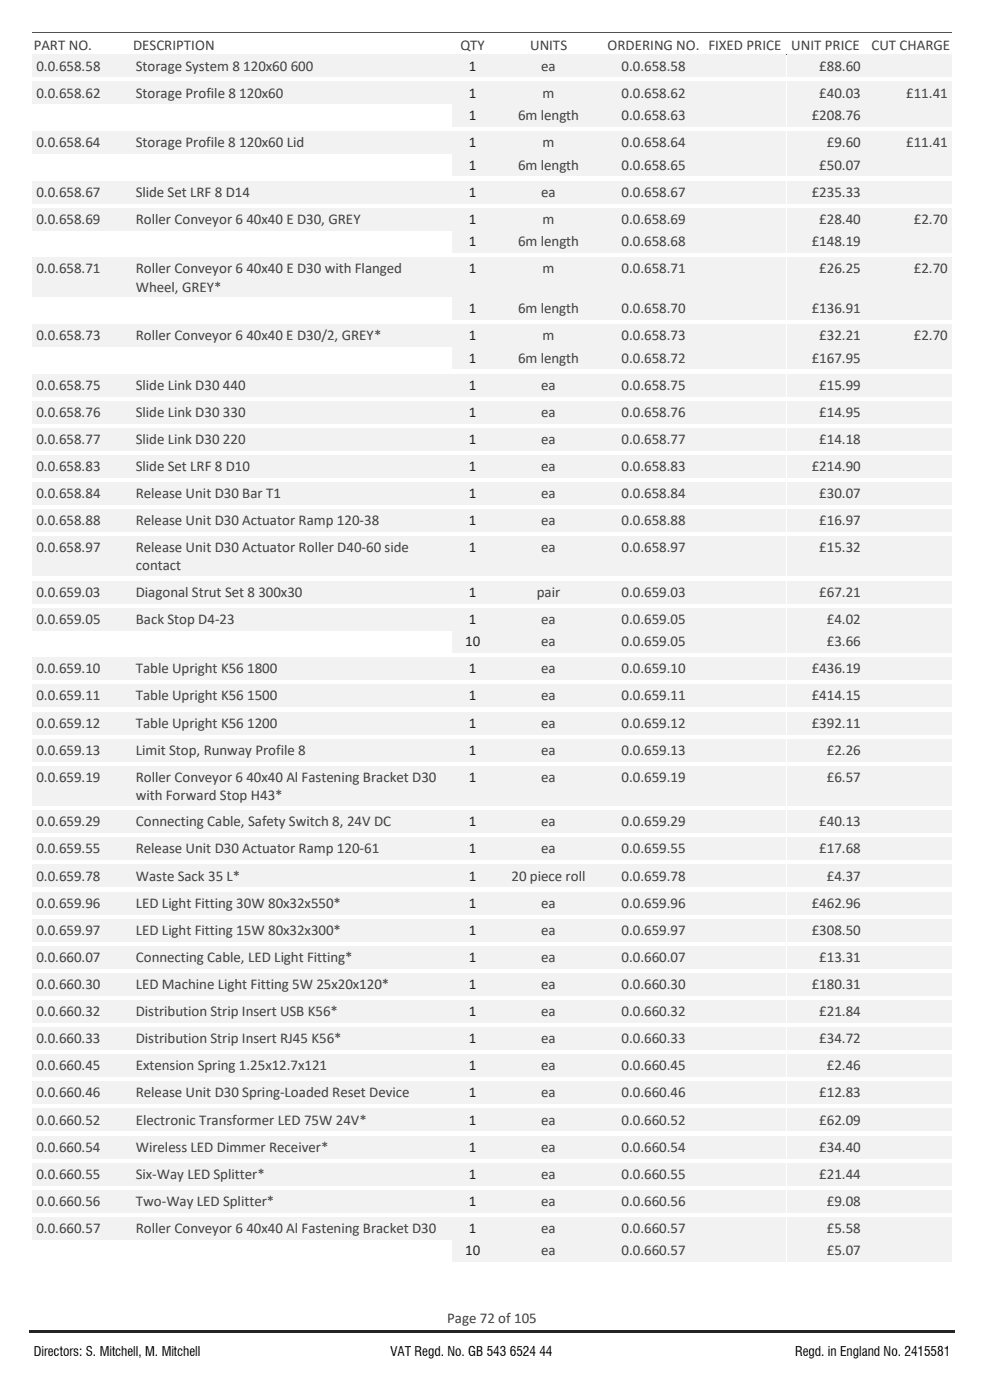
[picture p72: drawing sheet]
<svg xmlns="http://www.w3.org/2000/svg" width="210mm" height="297mm" viewBox="0 0 210 297" stroke-linecap="round" stroke-linejoin="round" font-family="sans-serif">
<defs><g id="words">
<g font-size="3.2" fill="#404040">
<text x="7.1" y="10.7">PART NO.</text>
<text x="28.2" y="10.7">DESCRIPTION</text>
<text x="97.6" y="10.7">QTY</text>
<text x="112.3" y="10.7">UNITS</text>
<text x="128.7" y="10.7">ORDERING NO. FIXED PRICE UNIT PRICE</text>
<text x="184.7" y="10.7">CUT CHARGE</text>
<text x="7.7" y="15">0.0.658.58</text>
<text x="28.8" y="15">Storage System 8 120x60 600</text>
<text x="114.7" y="15">ea</text>
<text x="131.7" y="15">0.0.658.58</text>
<text x="173.6" y="15">£88.60</text>
<text x="7.7" y="20.7">0.0.658.62</text>
<text x="28.8" y="20.7">Storage Profile 8 120x60</text>
<text x="115" y="20.7">m</text>
<text x="131.7" y="20.7">0.0.658.62</text>
<text x="173.6" y="20.7">£40.03</text>
<text x="192" y="20.7">£11.41</text>
<text x="109.8" y="25.5">6m length</text>
<text x="131.7" y="25.5">0.0.658.63</text>
<text x="172" y="25.5">£208.76</text>
<text x="7.7" y="31.2">0.0.658.64</text>
<text x="28.8" y="31.2">Storage Profile 8 120x60 Lid</text>
<text x="109.8" y="36">6m length</text>
<text x="115" y="31.2">m</text>
<text x="131.7" y="31.2">0.0.658.64</text>
<text x="131.7" y="36">0.0.658.65</text>
<text x="173.6" y="36">£50.07</text>
<text x="175.2" y="31.2">£9.60</text>
<text x="192" y="31.2">£11.41</text>
<text x="7.7" y="41.7">0.0.658.67</text>
<text x="28.8" y="41.7">Slide Set LRF 8 D14</text>
<text x="114.7" y="41.7">ea</text>
<text x="131.7" y="41.7">0.0.658.67</text>
<text x="172" y="41.7">£235.33</text>
<text x="7.7" y="47.5">0.0.658.69</text>
<text x="28.8" y="47.5">Roller Conveyor 6 40x40 E D30, GREY</text>
<text x="115" y="47.5">m</text>
<text x="131.7" y="47.5">0.0.658.69</text>
<text x="173.6" y="47.5">£28.40</text>
<text x="193.6" y="47.5">£2.70</text>
<text x="109.8" y="52.2">6m length</text>
<text x="131.7" y="52.2">0.0.658.68</text>
<text x="172" y="52.2">£148.19</text>
<text x="7.7" y="58">0.0.658.71</text>
<text x="28.8" y="58">Roller Conveyor 6 40x40 E D30 with Flanged</text>
<text x="115" y="58">m</text>
<text x="131.7" y="58">0.0.658.71</text>
<text x="173.6" y="58">£26.25</text>
<text x="193.6" y="58">£2.70</text>
<text x="28.8" y="61.8">Wheel, GREY*</text>
<text x="109.8" y="66.4">6m length</text>
<text x="131.7" y="66.4">0.0.658.70</text>
<text x="172" y="66.4">£136.91</text>
<text x="7.7" y="72.2">0.0.658.73</text>
<text x="28.8" y="72.2">Roller Conveyor 6 40x40 E D30/2, GREY*</text>
<text x="109.8" y="76.9">6m length</text>
<text x="115" y="72.2">m</text>
<text x="131.7" y="72.2">0.0.658.73</text>
<text x="131.7" y="76.9">0.0.658.72</text>
<text x="172" y="76.9">£167.95</text>
<text x="173.6" y="72.2">£32.21</text>
<text x="193.6" y="72.2">£2.70</text>
<text x="7.7" y="82.7">0.0.658.75</text>
<text x="28.8" y="82.7">Slide Link D30 440</text>
<text x="114.7" y="82.7">ea</text>
<text x="131.7" y="82.7">0.0.658.75</text>
<text x="173.6" y="82.7">£15.99</text>
<text x="7.7" y="88.4">0.0.658.76</text>
<text x="28.8" y="88.4">Slide Link D30 330</text>
<text x="114.7" y="88.4">ea</text>
<text x="131.7" y="88.4">0.0.658.76</text>
<text x="173.6" y="88.4">£14.95</text>
<text x="7.7" y="94.1">0.0.658.77</text>
<text x="28.8" y="94.1">Slide Link D30 220</text>
<text x="114.7" y="94.1">ea</text>
<text x="131.7" y="94.1">0.0.658.77</text>
<text x="173.6" y="94.1">£14.18</text>
<text x="7.7" y="99.9">0.0.658.83</text>
<text x="28.8" y="99.9">Slide Set LRF 8 D10</text>
<text x="114.7" y="99.9">ea</text>
<text x="131.7" y="99.9">0.0.658.83</text>
<text x="172" y="99.9">£214.90</text>
<text x="7.7" y="105.7">0.0.658.84</text>
<text x="28.8" y="105.7">Release Unit D30 Bar T1</text>
<text x="114.7" y="105.7">ea</text>
<text x="131.7" y="105.7">0.0.658.84</text>
<text x="173.6" y="105.7">£30.07</text>
<text x="7.7" y="111.4">0.0.658.88</text>
<text x="28.8" y="111.4">Release Unit D30 Actuator Ramp 120-38</text>
<text x="114.7" y="111.4">ea</text>
<text x="131.7" y="111.4">0.0.658.88</text>
<text x="173.6" y="111.4">£16.97</text>
<text x="7.7" y="117.1">0.0.658.97</text>
<text x="28.8" y="117.1">Release Unit D30 Actuator Roller D40-60 side</text>
<text x="114.7" y="117.1">ea</text>
<text x="131.7" y="117.1">0.0.658.97</text>
<text x="173.6" y="117.1">£15.32</text>
<text x="28.8" y="121">contact</text>
<text x="7.7" y="126.6">0.0.659.03</text>
<text x="28.8" y="126.6">Diagonal Strut Set 8 300x30</text>
<text x="113.7" y="126.6">pair</text>
<text x="131.7" y="126.6">0.0.659.03</text>
<text x="173.6" y="126.6">£67.21</text>
<text x="7.7" y="132.3">0.0.659.05</text>
<text x="28.8" y="132.3">Back Stop D4-23</text>
<text x="114.7" y="132.3">ea</text>
<text x="114.7" y="137.1">ea</text>
<text x="131.7" y="132.3">0.0.659.05</text>
<text x="131.7" y="137.1">0.0.659.05</text>
<text x="175.2" y="132.3">£4.02</text>
<text x="175.2" y="137.1">£3.66</text>
<text x="7.7" y="142.8">0.0.659.10</text>
<text x="28.8" y="142.8">Table Upright K56 1800</text>
<text x="114.7" y="142.8">ea</text>
<text x="131.7" y="142.8">0.0.659.10</text>
<text x="172" y="142.8">£436.19</text>
<text x="7.7" y="148.6">0.0.659.11</text>
<text x="28.8" y="148.6">Table Upright K56 1500</text>
<text x="114.7" y="148.6">ea</text>
<text x="131.7" y="148.6">0.0.659.11</text>
<text x="172" y="148.6">£414.15</text>
<text x="7.7" y="154.4">0.0.659.12</text>
<text x="28.8" y="154.4">Table Upright K56 1200</text>
<text x="114.7" y="154.4">ea</text>
<text x="131.7" y="154.4">0.0.659.12</text>
<text x="172" y="154.4">£392.11</text>
<text x="7.7" y="160.1">0.0.659.13</text>
<text x="28.8" y="160.1">Limit Stop, Runway Profile 8</text>
<text x="114.7" y="160.1">ea</text>
<text x="131.7" y="160.1">0.0.659.13</text>
<text x="175.2" y="160.1">£2.26</text>
<text x="7.7" y="165.8">0.0.659.19</text>
<text x="28.8" y="165.8">Roller Conveyor 6 40x40 Al Fastening Bracket D30</text>
<text x="114.7" y="165.8">ea</text>
<text x="131.7" y="165.8">0.0.659.19</text>
<text x="175.2" y="165.8">£6.57</text>
<text x="28.8" y="169.7">with Forward Stop H43*</text>
<text x="7.7" y="175.3">0.0.659.29</text>
<text x="28.8" y="175.3">Connecting Cable, Safety Switch 8, 24V DC</text>
<text x="114.7" y="175.3">ea</text>
<text x="131.7" y="175.3">0.0.659.29</text>
<text x="173.6" y="175.3">£40.13</text>
<text x="7.7" y="181">0.0.659.55</text>
<text x="28.8" y="181">Release Unit D30 Actuator Ramp 120-61</text>
<text x="114.7" y="181">ea</text>
<text x="131.7" y="181">0.0.659.55</text>
<text x="173.6" y="181">£17.68</text>
<text x="7.7" y="186.8">0.0.659.78</text>
<text x="28.8" y="186.8">Waste Sack 35 L*</text>
<text x="108.4" y="186.8">20 piece roll</text>
<text x="131.7" y="186.8">0.0.659.78</text>
<text x="175.2" y="186.8">£4.37</text>
<text x="7.7" y="192.6">0.0.659.96</text>
<text x="28.8" y="192.6">LED Light Fitting 30W 80x32x550*</text>
<text x="114.7" y="192.6">ea</text>
<text x="131.7" y="192.6">0.0.659.96</text>
<text x="172" y="192.6">£462.96</text>
<text x="7.7" y="198.3">0.0.659.97</text>
<text x="28.8" y="198.3">LED Light Fitting 15W 80x32x300*</text>
<text x="114.7" y="198.3">ea</text>
<text x="131.7" y="198.3">0.0.659.97</text>
<text x="172" y="198.3">£308.50</text>
<text x="7.7" y="204">0.0.660.07</text>
<text x="7.7" y="209.8">0.0.660.30</text>
<text x="28.8" y="204">Connecting Cable, LED Light Fitting*</text>
<text x="28.8" y="209.8">LED Machine Light Fitting 5W 25x20x120*</text>
<text x="114.7" y="204">ea</text>
<text x="114.7" y="209.8">ea</text>
<text x="131.7" y="204">0.0.660.07</text>
<text x="131.7" y="209.8">0.0.660.30</text>
<text x="172" y="209.8">£180.31</text>
<text x="173.6" y="204">£13.31</text>
<text x="7.7" y="215.6">0.0.660.32</text>
<text x="28.8" y="215.6">Distribution Strip Insert USB K56*</text>
<text x="114.7" y="215.6">ea</text>
<text x="131.7" y="215.6">0.0.660.32</text>
<text x="173.6" y="215.6">£21.84</text>
<text x="7.7" y="221.3">0.0.660.33</text>
<text x="28.8" y="221.3">Distribution Strip Insert RJ45 K56*</text>
<text x="114.7" y="221.3">ea</text>
<text x="131.7" y="221.3">0.0.660.33</text>
<text x="173.6" y="221.3">£34.72</text>
<text x="7.7" y="227">0.0.660.45</text>
<text x="28.8" y="227">Extension Spring 1.25x12.7x121</text>
<text x="114.7" y="227">ea</text>
<text x="131.7" y="227">0.0.660.45</text>
<text x="175.2" y="227">£2.46</text>
<text x="7.7" y="232.8">0.0.660.46</text>
<text x="28.8" y="232.8">Release Unit D30 Spring-Loaded Reset Device</text>
<text x="114.7" y="232.8">ea</text>
<text x="131.7" y="232.8">0.0.660.46</text>
<text x="173.6" y="232.8">£12.83</text>
<text x="7.7" y="238.5">0.0.660.52</text>
<text x="28.8" y="238.5">Electronic Transformer LED 75W 24V*</text>
<text x="114.7" y="238.5">ea</text>
<text x="131.7" y="238.5">0.0.660.52</text>
<text x="173.6" y="238.5">£62.09</text>
<text x="7.7" y="244.3">0.0.660.54</text>
<text x="28.8" y="244.3">Wireless LED Dimmer Receiver*</text>
<text x="114.7" y="244.3">ea</text>
<text x="131.7" y="244.3">0.0.660.54</text>
<text x="173.6" y="244.3">£34.40</text>
<text x="7.7" y="250">0.0.660.55</text>
<text x="28.8" y="250">Six-Way LED Splitter*</text>
<text x="114.7" y="250">ea</text>
<text x="131.7" y="250">0.0.660.55</text>
<text x="173.6" y="250">£21.44</text>
<text x="7.7" y="255.8">0.0.660.56</text>
<text x="28.8" y="255.8">Two-Way LED Splitter*</text>
<text x="114.7" y="255.8">ea</text>
<text x="131.7" y="255.8">0.0.660.56</text>
<text x="175.2" y="255.8">£9.08</text>
<text x="7.7" y="261.5">0.0.660.57</text>
<text x="28.8" y="261.5">Roller Conveyor 6 40x40 Al Fastening Bracket D30</text>
<text x="114.7" y="261.5">ea</text>
<text x="131.7" y="261.5">0.0.660.57</text>
<text x="175.2" y="261.5">£5.58</text>
<text x="114.7" y="266.3">ea</text>
<text x="131.7" y="266.3">0.0.660.57</text>
<text x="175.2" y="266.3">£5.07</text>
<text x="94.8" y="280.5">Page 72 of 105</text>
</g>
<g font-size="3.2" fill="#222a35">
<text x="99.4" y="15">1</text>
<text x="99.4" y="20.7">1</text>
<text x="99.4" y="25.5">1</text>
<text x="99.4" y="31.2">1</text>
<text x="99.4" y="36">1</text>
<text x="99.4" y="41.7">1</text>
<text x="99.4" y="47.5">1</text>
<text x="99.4" y="52.2">1</text>
<text x="99.4" y="58">1</text>
<text x="99.4" y="66.4">1</text>
<text x="99.4" y="72.2">1</text>
<text x="99.4" y="76.9">1</text>
<text x="99.4" y="82.7">1</text>
<text x="99.4" y="88.4">1</text>
<text x="99.4" y="94.1">1</text>
<text x="99.4" y="99.9">1</text>
<text x="99.4" y="105.7">1</text>
<text x="99.4" y="111.4">1</text>
<text x="99.4" y="117.1">1</text>
<text x="99.4" y="126.6">1</text>
<text x="98.6" y="137.1">10</text>
<text x="99.4" y="132.3">1</text>
<text x="99.4" y="142.8">1</text>
<text x="99.4" y="148.6">1</text>
<text x="99.4" y="154.4">1</text>
<text x="99.4" y="160.1">1</text>
<text x="99.4" y="165.8">1</text>
<text x="99.4" y="175.3">1</text>
<text x="99.4" y="181">1</text>
<text x="99.4" y="186.8">1</text>
<text x="99.4" y="192.6">1</text>
<text x="99.4" y="198.3">1</text>
<text x="99.4" y="204">1</text>
<text x="99.4" y="209.8">1</text>
<text x="99.4" y="215.6">1</text>
<text x="99.4" y="221.3">1</text>
<text x="99.4" y="227">1</text>
<text x="99.4" y="232.8">1</text>
<text x="99.4" y="238.5">1</text>
<text x="99.4" y="244.3">1</text>
<text x="99.4" y="250">1</text>
<text x="99.4" y="255.8">1</text>
<text x="99.4" y="261.5">1</text>
<text x="98.6" y="266.3">10</text>
</g>
<g font-size="2.8">
<text x="7.1" y="287.6">Directors: S. Mitchell, M. Mitchell</text>
<text x="82.7" y="287.6">VAT Regd. No. GB 543 6524 44</text>
<text x="168.5" y="287.6">Regd. in England No. 2415581</text>
</g>
</g></defs>
<path d="M104.5 6.9h23.5" fill="none" stroke="#404040" stroke-width=".21"/>
<path d="M104.5 6.9h23.5" fill="none" stroke="#404040" stroke-width=".21"/>
<path d="M104.5 11.6h23.5" fill="none" stroke="#404040" stroke-width=".21"/>
<path d="M104.5 11.6h23.5" fill="none" stroke="#404040" stroke-width=".21"/>
<path d="M6.8 6.9h21.2" fill="none" stroke="#404040" stroke-width=".21"/>
<path d="M6.8 6.9h21.2" fill="none" stroke="#404040" stroke-width=".21"/>
<path d="M6.8 11.6h21.2" fill="none" stroke="#404040" stroke-width=".21"/>
<path d="M6.8 11.6h21.2" fill="none" stroke="#404040" stroke-width=".21"/>
<path d="M95.8 6.9h8.8" fill="none" stroke="#404040" stroke-width=".21"/>
<path d="M95.8 6.9h8.8" fill="none" stroke="#404040" stroke-width=".21"/>
<path d="M95.8 11.6h8.8" fill="none" stroke="#404040" stroke-width=".21"/>
<path d="M95.8 11.6h8.8" fill="none" stroke="#404040" stroke-width=".21"/>
<path d="M183.2 6.9h18.5" fill="none" stroke="#404040" stroke-width=".21"/>
<path d="M183.2 6.9h18.5" fill="none" stroke="#404040" stroke-width=".21"/>
<path d="M183.2 11.6h18.5" fill="none" stroke="#404040" stroke-width=".21"/>
<path d="M183.2 11.6h18.5" fill="none" stroke="#404040" stroke-width=".21"/>
<path d="M166.6 6.9h16.7" fill="none" stroke="#404040" stroke-width=".21"/>
<path d="M166.6 6.9h16.7" fill="none" stroke="#404040" stroke-width=".21"/>
<path d="M166.6 11.6h16.7" fill="none" stroke="#404040" stroke-width=".21"/>
<path d="M166.6 11.6h16.7" fill="none" stroke="#404040" stroke-width=".21"/>
<path d="M149 6.9h17.7" fill="none" stroke="#404040" stroke-width=".21"/>
<path d="M149 6.9h17.7" fill="none" stroke="#404040" stroke-width=".21"/>
<path d="M149 11.6h17.7" fill="none" stroke="#404040" stroke-width=".21"/>
<path d="M149 11.6h17.7" fill="none" stroke="#404040" stroke-width=".21"/>
<path d="M127.9 6.9h21.1" fill="none" stroke="#404040" stroke-width=".21"/>
<path d="M127.9 6.9h21.1" fill="none" stroke="#404040" stroke-width=".21"/>
<path d="M127.9 11.6h21.1" fill="none" stroke="#404040" stroke-width=".21"/>
<path d="M127.9 11.6h21.1" fill="none" stroke="#404040" stroke-width=".21"/>
<path d="M27.9 6.9h68" fill="none" stroke="#404040" stroke-width=".21"/>
<path d="M27.9 6.9h68" fill="none" stroke="#404040" stroke-width=".21"/>
<path d="M27.9 11.6h68" fill="none" stroke="#404040" stroke-width=".21"/>
<path d="M27.9 11.6h68" fill="none" stroke="#404040" stroke-width=".21"/>
<g fill="#f2f2f2">
<path d="M6.9 11.6h21v4.7h-21z" fill-rule="evenodd"/>
<path d="M95.9 11.6h8.6v4.7h-8.6z" fill-rule="evenodd"/>
<path d="M128 11.6h21v4.7h-21z" fill-rule="evenodd"/>
<path d="M149 11.6h17.6v4.7h-17.6z" fill-rule="evenodd"/>
<path d="M166.7 11.6h16.5v4.7h-16.5z" fill-rule="evenodd"/>
<path d="M183.3 11.6h18.3v4.7h-18.3z" fill-rule="evenodd"/>
<path d="M28 11.6h67.8v4.7h-67.8z" fill-rule="evenodd"/>
<path d="M104.6 11.6h23.3v4.7h-23.3z" fill-rule="evenodd"/>
<path d="M6.9 17.4h21v4.7h-21z" fill-rule="evenodd"/>
<path d="M95.9 17.4h8.6v4.7h-8.6z" fill-rule="evenodd"/>
<path d="M128 17.4h21v4.7h-21z" fill-rule="evenodd"/>
<path d="M149 17.4h17.6v4.7h-17.6z" fill-rule="evenodd"/>
<path d="M166.7 17.4h16.5v4.7h-16.5z" fill-rule="evenodd"/>
<path d="M183.3 17.4h18.3v4.7h-18.3z" fill-rule="evenodd"/>
<path d="M28 17.4h67.8v4.7h-67.8z" fill-rule="evenodd"/>
<path d="M104.6 17.4h23.3v4.7h-23.3z" fill-rule="evenodd"/>
<path d="M95.9 22.1h8.6v4.7h-8.6z" fill-rule="evenodd"/>
<path d="M128 22.1h21v4.7h-21z" fill-rule="evenodd"/>
<path d="M149 22.1h17.6v4.7h-17.6z" fill-rule="evenodd"/>
<path d="M166.7 22.1h16.5v4.7h-16.5z" fill-rule="evenodd"/>
<path d="M183.3 22.1h18.3v4.7h-18.3z" fill-rule="evenodd"/>
<path d="M104.6 22.1h23.3v4.7h-23.3z" fill-rule="evenodd"/>
<path d="M6.9 27.9h21v4.7h-21z" fill-rule="evenodd"/>
<path d="M95.9 27.9h8.6v4.7h-8.6z" fill-rule="evenodd"/>
<path d="M128 27.9h21v4.7h-21z" fill-rule="evenodd"/>
<path d="M149 27.9h17.6v4.7h-17.6z" fill-rule="evenodd"/>
<path d="M166.7 27.9h16.5v4.7h-16.5z" fill-rule="evenodd"/>
<path d="M183.3 27.9h18.3v4.7h-18.3z" fill-rule="evenodd"/>
<path d="M28 27.9h67.8v4.7h-67.8z" fill-rule="evenodd"/>
<path d="M104.6 27.9h23.3v4.7h-23.3z" fill-rule="evenodd"/>
<path d="M95.9 32.7h8.6v4.6h-8.6z" fill-rule="evenodd"/>
<path d="M128 32.7h21v4.6h-21z" fill-rule="evenodd"/>
<path d="M149 32.7h17.6v4.6h-17.6z" fill-rule="evenodd"/>
<path d="M166.7 32.7h16.5v4.6h-16.5z" fill-rule="evenodd"/>
<path d="M183.3 32.7h18.3v4.6h-18.3z" fill-rule="evenodd"/>
<path d="M104.6 32.7h23.3v4.6h-23.3z" fill-rule="evenodd"/>
<path d="M6.9 38.4h21v4.7h-21z" fill-rule="evenodd"/>
<path d="M95.9 38.4h8.6v4.7h-8.6z" fill-rule="evenodd"/>
<path d="M128 38.4h21v4.7h-21z" fill-rule="evenodd"/>
<path d="M149 38.4h17.6v4.7h-17.6z" fill-rule="evenodd"/>
<path d="M166.7 38.4h16.5v4.7h-16.5z" fill-rule="evenodd"/>
<path d="M183.3 38.4h18.3v4.7h-18.3z" fill-rule="evenodd"/>
<path d="M28 38.4h67.8v4.7h-67.8z" fill-rule="evenodd"/>
<path d="M104.6 38.4h23.3v4.7h-23.3z" fill-rule="evenodd"/>
<path d="M6.9 44.1h21v4.7h-21z" fill-rule="evenodd"/>
<path d="M95.9 44.1h8.6v4.7h-8.6z" fill-rule="evenodd"/>
<path d="M128 44.1h21v4.7h-21z" fill-rule="evenodd"/>
<path d="M149 44.1h17.6v4.7h-17.6z" fill-rule="evenodd"/>
<path d="M166.7 44.1h16.5v4.7h-16.5z" fill-rule="evenodd"/>
<path d="M183.3 44.1h18.3v4.7h-18.3z" fill-rule="evenodd"/>
<path d="M28 44.1h67.8v4.7h-67.8z" fill-rule="evenodd"/>
<path d="M104.6 44.1h23.3v4.7h-23.3z" fill-rule="evenodd"/>
<path d="M95.9 48.9h8.6v4.7h-8.6z" fill-rule="evenodd"/>
<path d="M128 48.9h21v4.7h-21z" fill-rule="evenodd"/>
<path d="M149 48.9h17.6v4.7h-17.6z" fill-rule="evenodd"/>
<path d="M166.7 48.9h16.5v4.7h-16.5z" fill-rule="evenodd"/>
<path d="M183.3 48.9h18.3v4.7h-18.3z" fill-rule="evenodd"/>
<path d="M104.6 48.9h23.3v4.7h-23.3z" fill-rule="evenodd"/>
<path d="M6.9 54.6h21v8.4h-21z" fill-rule="evenodd"/>
<path d="M95.9 54.6h8.6v8.4h-8.6z" fill-rule="evenodd"/>
<path d="M128 54.6h21v8.4h-21z" fill-rule="evenodd"/>
<path d="M149 54.6h17.6v8.4h-17.6z" fill-rule="evenodd"/>
<path d="M166.7 54.6h16.5v8.4h-16.5z" fill-rule="evenodd"/>
<path d="M183.3 54.6h18.3v8.4h-18.3z" fill-rule="evenodd"/>
<path d="M28 54.6h67.8v8.4h-67.8z" fill-rule="evenodd"/>
<path d="M104.6 54.6h23.3v8.4h-23.3z" fill-rule="evenodd"/>
<path d="M95.9 63.1h8.6v4.7h-8.6z" fill-rule="evenodd"/>
<path d="M128 63.1h21v4.7h-21z" fill-rule="evenodd"/>
<path d="M149 63.1h17.6v4.7h-17.6z" fill-rule="evenodd"/>
<path d="M166.7 63.1h16.5v4.7h-16.5z" fill-rule="evenodd"/>
<path d="M183.3 63.1h18.3v4.7h-18.3z" fill-rule="evenodd"/>
<path d="M104.6 63.1h23.3v4.7h-23.3z" fill-rule="evenodd"/>
<path d="M6.9 68.8h21v4.7h-21z" fill-rule="evenodd"/>
<path d="M95.9 68.8h8.6v4.7h-8.6z" fill-rule="evenodd"/>
<path d="M128 68.8h21v4.7h-21z" fill-rule="evenodd"/>
<path d="M149 68.8h17.6v4.7h-17.6z" fill-rule="evenodd"/>
<path d="M166.7 68.8h16.5v4.7h-16.5z" fill-rule="evenodd"/>
<path d="M183.3 68.8h18.3v4.7h-18.3z" fill-rule="evenodd"/>
<path d="M28 68.8h67.8v4.7h-67.8z" fill-rule="evenodd"/>
<path d="M104.6 68.8h23.3v4.7h-23.3z" fill-rule="evenodd"/>
<path d="M95.9 73.6h8.6v4.7h-8.6z" fill-rule="evenodd"/>
<path d="M128 73.6h21v4.7h-21z" fill-rule="evenodd"/>
<path d="M149 73.6h17.6v4.7h-17.6z" fill-rule="evenodd"/>
<path d="M166.7 73.6h16.5v4.7h-16.5z" fill-rule="evenodd"/>
<path d="M183.3 73.6h18.3v4.7h-18.3z" fill-rule="evenodd"/>
<path d="M104.6 73.6h23.3v4.7h-23.3z" fill-rule="evenodd"/>
<path d="M6.9 79.3h21v4.7h-21z" fill-rule="evenodd"/>
<path d="M95.9 79.3h8.6v4.7h-8.6z" fill-rule="evenodd"/>
<path d="M128 79.3h21v4.7h-21z" fill-rule="evenodd"/>
<path d="M149 79.3h17.6v4.7h-17.6z" fill-rule="evenodd"/>
<path d="M166.7 79.3h16.5v4.7h-16.5z" fill-rule="evenodd"/>
<path d="M183.3 79.3h18.3v4.7h-18.3z" fill-rule="evenodd"/>
<path d="M28 79.3h67.8v4.7h-67.8z" fill-rule="evenodd"/>
<path d="M104.6 79.3h23.3v4.7h-23.3z" fill-rule="evenodd"/>
<path d="M6.9 85.1h21v4.6h-21z" fill-rule="evenodd"/>
<path d="M95.9 85.1h8.6v4.6h-8.6z" fill-rule="evenodd"/>
<path d="M128 85.1h21v4.6h-21z" fill-rule="evenodd"/>
<path d="M149 85.1h17.6v4.6h-17.6z" fill-rule="evenodd"/>
<path d="M166.7 85.1h16.5v4.6h-16.5z" fill-rule="evenodd"/>
<path d="M183.3 85.1h18.3v4.6h-18.3z" fill-rule="evenodd"/>
<path d="M28 85.1h67.8v4.6h-67.8z" fill-rule="evenodd"/>
<path d="M104.6 85.1h23.3v4.6h-23.3z" fill-rule="evenodd"/>
<path d="M6.9 90.8h21v4.7h-21z" fill-rule="evenodd"/>
<path d="M95.9 90.8h8.6v4.7h-8.6z" fill-rule="evenodd"/>
<path d="M128 90.8h21v4.7h-21z" fill-rule="evenodd"/>
<path d="M149 90.8h17.6v4.7h-17.6z" fill-rule="evenodd"/>
<path d="M166.7 90.8h16.5v4.7h-16.5z" fill-rule="evenodd"/>
<path d="M183.3 90.8h18.3v4.7h-18.3z" fill-rule="evenodd"/>
<path d="M28 90.8h67.8v4.7h-67.8z" fill-rule="evenodd"/>
<path d="M104.6 90.8h23.3v4.7h-23.3z" fill-rule="evenodd"/>
<path d="M6.9 96.6h21v4.7h-21z" fill-rule="evenodd"/>
<path d="M95.9 96.6h8.6v4.7h-8.6z" fill-rule="evenodd"/>
<path d="M128 96.6h21v4.7h-21z" fill-rule="evenodd"/>
<path d="M149 96.6h17.6v4.7h-17.6z" fill-rule="evenodd"/>
<path d="M166.7 96.6h16.5v4.7h-16.5z" fill-rule="evenodd"/>
<path d="M183.3 96.6h18.3v4.7h-18.3z" fill-rule="evenodd"/>
<path d="M28 96.6h67.8v4.7h-67.8z" fill-rule="evenodd"/>
<path d="M104.6 96.6h23.3v4.7h-23.3z" fill-rule="evenodd"/>
<path d="M6.9 102.3h21v4.7h-21z" fill-rule="evenodd"/>
<path d="M95.9 102.3h8.6v4.7h-8.6z" fill-rule="evenodd"/>
<path d="M128 102.3h21v4.7h-21z" fill-rule="evenodd"/>
<path d="M149 102.3h17.6v4.7h-17.6z" fill-rule="evenodd"/>
<path d="M166.7 102.3h16.5v4.7h-16.5z" fill-rule="evenodd"/>
<path d="M183.3 102.3h18.3v4.7h-18.3z" fill-rule="evenodd"/>
<path d="M28 102.3h67.8v4.7h-67.8z" fill-rule="evenodd"/>
<path d="M104.6 102.3h23.3v4.7h-23.3z" fill-rule="evenodd"/>
<path d="M6.9 108.1h21v4.6h-21z" fill-rule="evenodd"/>
<path d="M95.9 108.1h8.6v4.6h-8.6z" fill-rule="evenodd"/>
<path d="M128 108.1h21v4.6h-21z" fill-rule="evenodd"/>
<path d="M149 108.1h17.6v4.6h-17.6z" fill-rule="evenodd"/>
<path d="M166.7 108.1h16.5v4.6h-16.5z" fill-rule="evenodd"/>
<path d="M183.3 108.1h18.3v4.6h-18.3z" fill-rule="evenodd"/>
<path d="M28 108.1h67.8v4.6h-67.8z" fill-rule="evenodd"/>
<path d="M104.6 108.1h23.3v4.6h-23.3z" fill-rule="evenodd"/>
<path d="M6.9 113.8h21v8.4h-21z" fill-rule="evenodd"/>
<path d="M95.9 113.8h8.6v8.4h-8.6z" fill-rule="evenodd"/>
<path d="M128 113.8h21v8.4h-21z" fill-rule="evenodd"/>
<path d="M149 113.8h17.6v8.4h-17.6z" fill-rule="evenodd"/>
<path d="M166.7 113.8h16.5v8.4h-16.5z" fill-rule="evenodd"/>
<path d="M183.3 113.8h18.3v8.4h-18.3z" fill-rule="evenodd"/>
<path d="M28 113.8h67.8v8.4h-67.8z" fill-rule="evenodd"/>
<path d="M104.6 113.8h23.3v8.4h-23.3z" fill-rule="evenodd"/>
<path d="M6.9 123.3h21v4.6h-21z" fill-rule="evenodd"/>
<path d="M95.9 123.3h8.6v4.6h-8.6z" fill-rule="evenodd"/>
<path d="M128 123.3h21v4.6h-21z" fill-rule="evenodd"/>
<path d="M149 123.3h17.6v4.6h-17.6z" fill-rule="evenodd"/>
<path d="M166.7 123.3h16.5v4.6h-16.5z" fill-rule="evenodd"/>
<path d="M183.3 123.3h18.3v4.6h-18.3z" fill-rule="evenodd"/>
<path d="M28 123.3h67.8v4.6h-67.8z" fill-rule="evenodd"/>
<path d="M104.6 123.3h23.3v4.6h-23.3z" fill-rule="evenodd"/>
<path d="M6.9 129h21v4.7h-21z" fill-rule="evenodd"/>
<path d="M95.9 129h8.6v4.7h-8.6z" fill-rule="evenodd"/>
<path d="M128 129h21v4.7h-21z" fill-rule="evenodd"/>
<path d="M149 129h17.6v4.7h-17.6z" fill-rule="evenodd"/>
<path d="M166.7 129h16.5v4.7h-16.5z" fill-rule="evenodd"/>
<path d="M183.3 129h18.3v4.7h-18.3z" fill-rule="evenodd"/>
<path d="M28 129h67.8v4.7h-67.8z" fill-rule="evenodd"/>
<path d="M104.6 129h23.3v4.7h-23.3z" fill-rule="evenodd"/>
<path d="M95.9 133.8h8.6v4.7h-8.6z" fill-rule="evenodd"/>
<path d="M128 133.8h21v4.7h-21z" fill-rule="evenodd"/>
<path d="M149 133.8h17.6v4.7h-17.6z" fill-rule="evenodd"/>
<path d="M166.7 133.8h16.5v4.7h-16.5z" fill-rule="evenodd"/>
<path d="M183.3 133.8h18.3v4.7h-18.3z" fill-rule="evenodd"/>
<path d="M104.6 133.8h23.3v4.7h-23.3z" fill-rule="evenodd"/>
<path d="M6.9 139.5h21v4.7h-21z" fill-rule="evenodd"/>
<path d="M95.9 139.5h8.6v4.7h-8.6z" fill-rule="evenodd"/>
<path d="M128 139.5h21v4.7h-21z" fill-rule="evenodd"/>
<path d="M149 139.5h17.6v4.7h-17.6z" fill-rule="evenodd"/>
<path d="M166.7 139.5h16.5v4.7h-16.5z" fill-rule="evenodd"/>
<path d="M183.3 139.5h18.3v4.7h-18.3z" fill-rule="evenodd"/>
<path d="M28 139.5h67.8v4.7h-67.8z" fill-rule="evenodd"/>
<path d="M104.6 139.5h23.3v4.7h-23.3z" fill-rule="evenodd"/>
<path d="M6.9 145.3h21v4.6h-21z" fill-rule="evenodd"/>
<path d="M95.9 145.3h8.6v4.6h-8.6z" fill-rule="evenodd"/>
<path d="M128 145.3h21v4.6h-21z" fill-rule="evenodd"/>
<path d="M149 145.3h17.6v4.6h-17.6z" fill-rule="evenodd"/>
<path d="M166.7 145.3h16.5v4.6h-16.5z" fill-rule="evenodd"/>
<path d="M183.3 145.3h18.3v4.6h-18.3z" fill-rule="evenodd"/>
<path d="M28 145.3h67.8v4.6h-67.8z" fill-rule="evenodd"/>
<path d="M104.6 145.3h23.3v4.6h-23.3z" fill-rule="evenodd"/>
<path d="M6.9 151h21v4.7h-21z" fill-rule="evenodd"/>
<path d="M95.9 151h8.6v4.7h-8.6z" fill-rule="evenodd"/>
<path d="M128 151h21v4.7h-21z" fill-rule="evenodd"/>
<path d="M149 151h17.6v4.7h-17.6z" fill-rule="evenodd"/>
<path d="M166.7 151h16.5v4.7h-16.5z" fill-rule="evenodd"/>
<path d="M183.3 151h18.3v4.7h-18.3z" fill-rule="evenodd"/>
<path d="M28 151h67.8v4.7h-67.8z" fill-rule="evenodd"/>
<path d="M104.6 151h23.3v4.7h-23.3z" fill-rule="evenodd"/>
<path d="M6.9 156.8h21v4.7h-21z" fill-rule="evenodd"/>
<path d="M95.9 156.8h8.6v4.7h-8.6z" fill-rule="evenodd"/>
<path d="M128 156.8h21v4.7h-21z" fill-rule="evenodd"/>
<path d="M149 156.8h17.6v4.7h-17.6z" fill-rule="evenodd"/>
<path d="M166.7 156.8h16.5v4.7h-16.5z" fill-rule="evenodd"/>
<path d="M183.3 156.8h18.3v4.7h-18.3z" fill-rule="evenodd"/>
<path d="M28 156.8h67.8v4.7h-67.8z" fill-rule="evenodd"/>
<path d="M104.6 156.8h23.3v4.7h-23.3z" fill-rule="evenodd"/>
<path d="M6.9 162.5h21v8.4h-21z" fill-rule="evenodd"/>
<path d="M95.9 162.5h8.6v8.4h-8.6z" fill-rule="evenodd"/>
<path d="M128 162.5h21v8.4h-21z" fill-rule="evenodd"/>
<path d="M149 162.5h17.6v8.4h-17.6z" fill-rule="evenodd"/>
<path d="M166.7 162.5h16.5v8.4h-16.5z" fill-rule="evenodd"/>
<path d="M183.3 162.5h18.3v8.4h-18.3z" fill-rule="evenodd"/>
<path d="M28 162.5h67.8v8.4h-67.8z" fill-rule="evenodd"/>
<path d="M104.6 162.5h23.3v8.4h-23.3z" fill-rule="evenodd"/>
<path d="M6.9 172h21v4.6h-21z" fill-rule="evenodd"/>
<path d="M95.9 172h8.6v4.6h-8.6z" fill-rule="evenodd"/>
<path d="M128 172h21v4.6h-21z" fill-rule="evenodd"/>
<path d="M149 172h17.6v4.6h-17.6z" fill-rule="evenodd"/>
<path d="M166.7 172h16.5v4.6h-16.5z" fill-rule="evenodd"/>
<path d="M183.3 172h18.3v4.6h-18.3z" fill-rule="evenodd"/>
<path d="M28 172h67.8v4.6h-67.8z" fill-rule="evenodd"/>
<path d="M104.6 172h23.3v4.6h-23.3z" fill-rule="evenodd"/>
<path d="M6.9 177.7h21v4.7h-21z" fill-rule="evenodd"/>
<path d="M95.9 177.7h8.6v4.7h-8.6z" fill-rule="evenodd"/>
<path d="M128 177.7h21v4.7h-21z" fill-rule="evenodd"/>
<path d="M149 177.7h17.6v4.7h-17.6z" fill-rule="evenodd"/>
<path d="M166.7 177.7h16.5v4.7h-16.5z" fill-rule="evenodd"/>
<path d="M183.3 177.7h18.3v4.7h-18.3z" fill-rule="evenodd"/>
<path d="M28 177.7h67.8v4.7h-67.8z" fill-rule="evenodd"/>
<path d="M104.6 177.7h23.3v4.7h-23.3z" fill-rule="evenodd"/>
<path d="M6.9 183.5h21v4.6h-21z" fill-rule="evenodd"/>
<path d="M95.9 183.5h8.6v4.6h-8.6z" fill-rule="evenodd"/>
<path d="M128 183.5h21v4.6h-21z" fill-rule="evenodd"/>
<path d="M149 183.5h17.6v4.6h-17.6z" fill-rule="evenodd"/>
<path d="M166.7 183.5h16.5v4.6h-16.5z" fill-rule="evenodd"/>
<path d="M183.3 183.5h18.3v4.6h-18.3z" fill-rule="evenodd"/>
<path d="M28 183.5h67.8v4.6h-67.8z" fill-rule="evenodd"/>
<path d="M104.6 183.5h23.3v4.6h-23.3z" fill-rule="evenodd"/>
<path d="M6.9 189.2h21v4.7h-21z" fill-rule="evenodd"/>
<path d="M95.9 189.2h8.6v4.7h-8.6z" fill-rule="evenodd"/>
<path d="M128 189.2h21v4.7h-21z" fill-rule="evenodd"/>
<path d="M149 189.2h17.6v4.7h-17.6z" fill-rule="evenodd"/>
<path d="M166.7 189.2h16.5v4.7h-16.5z" fill-rule="evenodd"/>
<path d="M183.3 189.2h18.3v4.7h-18.3z" fill-rule="evenodd"/>
<path d="M28 189.2h67.8v4.7h-67.8z" fill-rule="evenodd"/>
<path d="M104.6 189.2h23.3v4.7h-23.3z" fill-rule="evenodd"/>
<path d="M6.9 195h21v4.6h-21z" fill-rule="evenodd"/>
<path d="M95.9 195h8.6v4.6h-8.6z" fill-rule="evenodd"/>
<path d="M128 195h21v4.6h-21z" fill-rule="evenodd"/>
<path d="M149 195h17.6v4.6h-17.6z" fill-rule="evenodd"/>
<path d="M166.7 195h16.5v4.6h-16.5z" fill-rule="evenodd"/>
<path d="M183.3 195h18.3v4.6h-18.3z" fill-rule="evenodd"/>
<path d="M28 195h67.8v4.6h-67.8z" fill-rule="evenodd"/>
<path d="M104.6 195h23.3v4.6h-23.3z" fill-rule="evenodd"/>
<path d="M6.9 200.7h21v4.7h-21z" fill-rule="evenodd"/>
<path d="M95.9 200.7h8.6v4.7h-8.6z" fill-rule="evenodd"/>
<path d="M128 200.7h21v4.7h-21z" fill-rule="evenodd"/>
<path d="M149 200.7h17.6v4.7h-17.6z" fill-rule="evenodd"/>
<path d="M166.7 200.7h16.5v4.7h-16.5z" fill-rule="evenodd"/>
<path d="M183.3 200.7h18.3v4.7h-18.3z" fill-rule="evenodd"/>
<path d="M28 200.7h67.8v4.7h-67.8z" fill-rule="evenodd"/>
<path d="M104.6 200.7h23.3v4.7h-23.3z" fill-rule="evenodd"/>
<path d="M6.9 206.4h21v4.7h-21z" fill-rule="evenodd"/>
<path d="M95.9 206.4h8.6v4.7h-8.6z" fill-rule="evenodd"/>
<path d="M128 206.4h21v4.7h-21z" fill-rule="evenodd"/>
<path d="M149 206.4h17.6v4.7h-17.6z" fill-rule="evenodd"/>
<path d="M166.7 206.4h16.5v4.7h-16.5z" fill-rule="evenodd"/>
<path d="M183.3 206.4h18.3v4.7h-18.3z" fill-rule="evenodd"/>
<path d="M28 206.4h67.8v4.7h-67.8z" fill-rule="evenodd"/>
<path d="M104.6 206.4h23.3v4.7h-23.3z" fill-rule="evenodd"/>
<path d="M6.9 212.2h21v4.7h-21z" fill-rule="evenodd"/>
<path d="M95.9 212.2h8.6v4.7h-8.6z" fill-rule="evenodd"/>
<path d="M128 212.2h21v4.7h-21z" fill-rule="evenodd"/>
<path d="M149 212.2h17.6v4.7h-17.6z" fill-rule="evenodd"/>
<path d="M166.7 212.2h16.5v4.7h-16.5z" fill-rule="evenodd"/>
<path d="M183.3 212.2h18.3v4.7h-18.3z" fill-rule="evenodd"/>
<path d="M28 212.2h67.8v4.7h-67.8z" fill-rule="evenodd"/>
<path d="M104.6 212.2h23.3v4.7h-23.3z" fill-rule="evenodd"/>
<path d="M6.9 218h21v4.6h-21z" fill-rule="evenodd"/>
<path d="M95.9 218h8.6v4.6h-8.6z" fill-rule="evenodd"/>
<path d="M128 218h21v4.6h-21z" fill-rule="evenodd"/>
<path d="M149 218h17.6v4.6h-17.6z" fill-rule="evenodd"/>
<path d="M166.7 218h16.5v4.6h-16.5z" fill-rule="evenodd"/>
<path d="M183.3 218h18.3v4.6h-18.3z" fill-rule="evenodd"/>
<path d="M28 218h67.8v4.6h-67.8z" fill-rule="evenodd"/>
<path d="M104.6 218h23.3v4.6h-23.3z" fill-rule="evenodd"/>
<path d="M6.9 223.7h21v4.7h-21z" fill-rule="evenodd"/>
<path d="M95.9 223.7h8.6v4.7h-8.6z" fill-rule="evenodd"/>
<path d="M128 223.7h21v4.7h-21z" fill-rule="evenodd"/>
<path d="M149 223.7h17.6v4.7h-17.6z" fill-rule="evenodd"/>
<path d="M166.7 223.7h16.5v4.7h-16.5z" fill-rule="evenodd"/>
<path d="M183.3 223.7h18.3v4.7h-18.3z" fill-rule="evenodd"/>
<path d="M28 223.7h67.8v4.7h-67.8z" fill-rule="evenodd"/>
<path d="M104.6 223.7h23.3v4.7h-23.3z" fill-rule="evenodd"/>
<path d="M6.9 229.4h21v4.7h-21z" fill-rule="evenodd"/>
<path d="M95.9 229.4h8.6v4.7h-8.6z" fill-rule="evenodd"/>
<path d="M128 229.4h21v4.7h-21z" fill-rule="evenodd"/>
<path d="M149 229.4h17.6v4.7h-17.6z" fill-rule="evenodd"/>
<path d="M166.7 229.4h16.5v4.7h-16.5z" fill-rule="evenodd"/>
<path d="M183.3 229.4h18.3v4.7h-18.3z" fill-rule="evenodd"/>
<path d="M28 229.4h67.8v4.7h-67.8z" fill-rule="evenodd"/>
<path d="M104.6 229.4h23.3v4.7h-23.3z" fill-rule="evenodd"/>
<path d="M6.9 235.2h21v4.7h-21z" fill-rule="evenodd"/>
<path d="M95.9 235.2h8.6v4.7h-8.6z" fill-rule="evenodd"/>
<path d="M128 235.2h21v4.7h-21z" fill-rule="evenodd"/>
<path d="M149 235.2h17.6v4.7h-17.6z" fill-rule="evenodd"/>
<path d="M166.7 235.2h16.5v4.7h-16.5z" fill-rule="evenodd"/>
<path d="M183.3 235.2h18.3v4.7h-18.3z" fill-rule="evenodd"/>
<path d="M28 235.2h67.8v4.7h-67.8z" fill-rule="evenodd"/>
<path d="M104.6 235.2h23.3v4.7h-23.3z" fill-rule="evenodd"/>
<path d="M6.9 241h21v4.6h-21z" fill-rule="evenodd"/>
<path d="M95.9 241h8.6v4.6h-8.6z" fill-rule="evenodd"/>
<path d="M128 241h21v4.6h-21z" fill-rule="evenodd"/>
<path d="M149 241h17.6v4.6h-17.6z" fill-rule="evenodd"/>
<path d="M166.7 241h16.5v4.6h-16.5z" fill-rule="evenodd"/>
<path d="M183.3 241h18.3v4.6h-18.3z" fill-rule="evenodd"/>
<path d="M28 241h67.8v4.6h-67.8z" fill-rule="evenodd"/>
<path d="M104.6 241h23.3v4.6h-23.3z" fill-rule="evenodd"/>
<path d="M6.9 246.7h21v4.7h-21z" fill-rule="evenodd"/>
<path d="M95.9 246.7h8.6v4.7h-8.6z" fill-rule="evenodd"/>
<path d="M128 246.7h21v4.7h-21z" fill-rule="evenodd"/>
<path d="M149 246.7h17.6v4.7h-17.6z" fill-rule="evenodd"/>
<path d="M166.7 246.7h16.5v4.7h-16.5z" fill-rule="evenodd"/>
<path d="M183.3 246.7h18.3v4.7h-18.3z" fill-rule="evenodd"/>
<path d="M28 246.7h67.8v4.7h-67.8z" fill-rule="evenodd"/>
<path d="M104.6 246.7h23.3v4.7h-23.3z" fill-rule="evenodd"/>
<path d="M6.9 252.4h21v4.7h-21z" fill-rule="evenodd"/>
<path d="M95.9 252.4h8.6v4.7h-8.6z" fill-rule="evenodd"/>
<path d="M128 252.4h21v4.7h-21z" fill-rule="evenodd"/>
<path d="M149 252.4h17.6v4.7h-17.6z" fill-rule="evenodd"/>
<path d="M166.7 252.4h16.5v4.7h-16.5z" fill-rule="evenodd"/>
<path d="M183.3 252.4h18.3v4.7h-18.3z" fill-rule="evenodd"/>
<path d="M28 252.4h67.8v4.7h-67.8z" fill-rule="evenodd"/>
<path d="M104.6 252.4h23.3v4.7h-23.3z" fill-rule="evenodd"/>
<path d="M6.9 258.2h21v4.7h-21z" fill-rule="evenodd"/>
<path d="M95.9 258.2h8.6v4.7h-8.6z" fill-rule="evenodd"/>
<path d="M128 258.2h21v4.7h-21z" fill-rule="evenodd"/>
<path d="M149 258.2h17.6v4.7h-17.6z" fill-rule="evenodd"/>
<path d="M166.7 258.2h16.5v4.7h-16.5z" fill-rule="evenodd"/>
<path d="M183.3 258.2h18.3v4.7h-18.3z" fill-rule="evenodd"/>
<path d="M28 258.2h67.8v4.7h-67.8z" fill-rule="evenodd"/>
<path d="M104.6 258.2h23.3v4.7h-23.3z" fill-rule="evenodd"/>
<path d="M95.9 263h8.6v4.6h-8.6z" fill-rule="evenodd"/>
<path d="M128 263h21v4.6h-21z" fill-rule="evenodd"/>
<path d="M149 263h17.6v4.6h-17.6z" fill-rule="evenodd"/>
<path d="M166.7 263h16.5v4.6h-16.5z" fill-rule="evenodd"/>
<path d="M183.3 263h18.3v4.6h-18.3z" fill-rule="evenodd"/>
<path d="M104.6 263h23.3v4.6h-23.3z" fill-rule="evenodd"/>
</g>
<path d="M6.2 282.6h196.1" fill="none" stroke="#000" stroke-width=".35"/>
<path d="M6.2 282.3h196.1" fill="none" stroke="#000" stroke-width=".36"/>
<use href="#words"/>
</svg>
